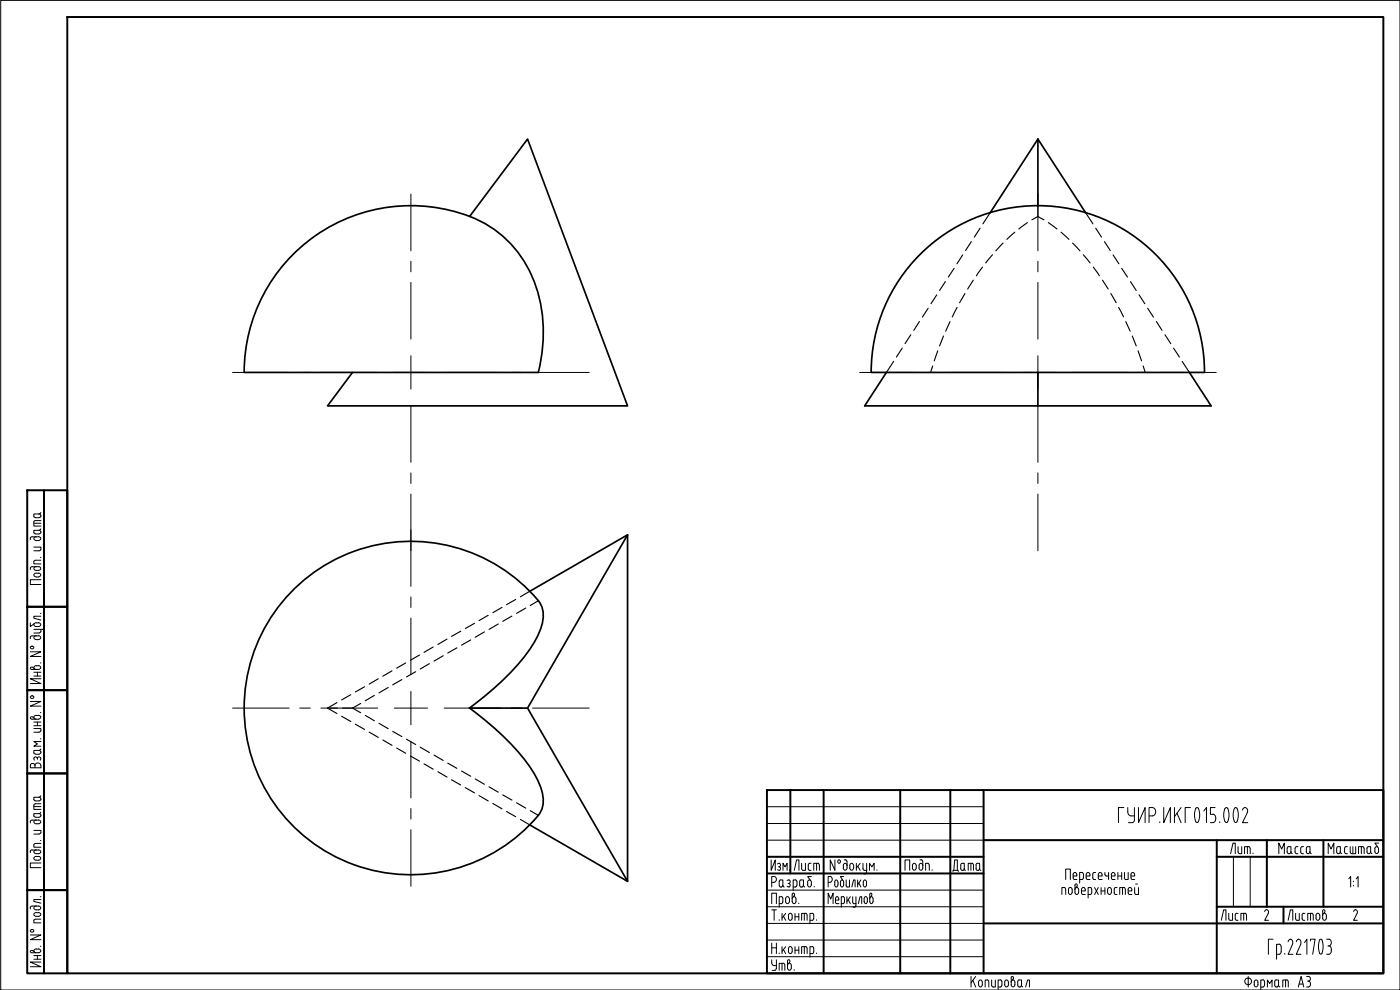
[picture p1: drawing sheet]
<svg xmlns="http://www.w3.org/2000/svg" width="420mm" height="297mm" viewBox="0 0 420 297" stroke-linecap="round" stroke-linejoin="round" font-family="sans-serif">
<defs><g id="words">
<text font-size="7.1" x="285" y="262.8">Дата</text>
<g font-size="6.6">
<text x="382.8" y="257.5">Масса</text>
<text x="397.6" y="257.5">Масштаб</text>
<text x="237.4" y="262.5">Лист</text>
<text x="365.5" y="277.3">Лист</text>
<text x="388.8" y="297.4">A3</text>
</g>
</g></defs>
<path d="M311.5 41.7l14.3 22.2M311.5 41.7v20.1M311.5 41.7l-14.4 22.2M140.9 65l17.4-23.3 30 80.1h-90l7.5-10.1M276.1 76.4a49.9 49.9 0 0 1 54.5-10.9 49.9 49.9 0 0 1 30.8 46.2h-99.8a48.9 48.9 0 0 1 14.5-35.3zM161.6 111.7a43 43 0 0 0-5.2-34.7 34.3 34.3 0 0 0-21.9-14 49.9 49.9 0 0 0-61.1 48.7h88.2M266 111.7l-6.5 10.1h52M311.5 111.7v10.1h52l-6.5-10.1M188.3 160.5v103.9l-30-51.9-17.4-.1a69.5 69.5 0 0 0 20.1-20.9 12.5 12.5 0 0 0 1.7-9.3l-.5-1a50 50 0 0 0-73-5.3 50 50 0 0 0 0 73.1 50 50 0 0 0 73-5.3 9.5 9.5 0 0 0-.4-8.8 53.1 53.1 0 0 0-14-17l-6.9-5.5M188.3 160.5l-29.3 16.9M188.3 160.5l-30 52M159 247.5l29.3 16.9" fill="none" stroke="#000" stroke-width=".51"/>
<g fill="none" stroke="#000" stroke-width=".34">
<path d="M288.9 76.5l-1.7 2.6M291.5 72.5l-1.7 2.7M294.1 68.5l-1.7 2.6M297.1 63.9l-2.1 3.3M297.9 76.4l-2.1 2.5M301 72.9l-2.1 2.4M304.5 69.7l-2.3 2.1M308.3 66.8l-2.5 1.9M311.5 65l1.8 .9M311.5 65l-1.8 .9M311.5 61.8v3.2M314.6 66.8l2.6 1.9"/>
<path d="M318.4 69.7l2.4 2.1M321.9 72.9l2.2 2.4M325.1 76.4l2.1 2.5M325.8 63.9l2.2 3.3M328.8 68.5l1.8 2.6M331.5 72.5l1.7 2.7M334.1 76.5l1.7 2.6M275.9 96.5l-1.7 2.6M278.6 92.5l-1.8 2.7M281.1 88.5l-1.7 2.6M283.7 84.5l-1.7 2.7M285.1 96.5l-1.3 2.9"/>
<path d="M286.3 80.5l-1.7 2.6M287.2 92.2l-1.4 2.9M289.6 88.1l-1.6 2.7M292.1 84.1l-1.7 2.6M294.9 80.2l-1.9 2.5M328.1 80.2l1.8 2.5M330.9 84.1l1.7 2.6M333.4 88.1l1.6 2.7M335.7 92.2l1.5 2.9M336.6 80.5l1.8 2.6M337.9 96.5l1.3 2.9M339.3 84.5l1.7 2.7"/>
<path d="M341.8 88.5l1.8 2.6M344.4 92.5l1.8 2.7M347 96.5l1.7 2.6M268.2 108.4l-2.2 3.3M270.8 104.5l-1.8 2.6M273.3 100.4l-1.7 2.7M279.9 109.8l-.6 1.9M281.4 105.3l-1 3M283.2 100.8l-1.2 3M339.8 100.8l1.2 3M341.5 105.3l1.1 3M343.1 109.8l.6 1.9"/>
<path d="M349.6 100.4l1.8 2.7M352.2 104.5l1.7 2.6M354.8 108.4l2.2 3.3M154.8 179.9l-2.8 1.5M159 177.4l-2.8 1.7M121.8 198.9l-2.8 1.6M125.9 196.5l-2.8 1.6M128.9 199.1l-2.8 1.6M130 194.1l-2.7 1.6M133 196.8l-2.7 1.6M134.2 191.8l-2.8 1.6M137.1 194.4l-2.7 1.5"/>
<path d="M138.3 189.4l-2.8 1.6M141.3 192l-2.8 1.6M142.4 187l-2.7 1.6M145.4 189.6l-2.8 1.6M146.5 184.6l-2.7 1.6M149.5 187.2l-2.7 1.6M150.7 182.2l-2.8 1.6M153.6 184.9l-2.7 1.5M157.8 182.4l-2.8 1.7M161.6 180.2l-2.5 1.5M98.3 212.5h3M98.3 212.5l2.8 1.6"/>
<path d="M101.1 210.8l-2.8 1.7M102.5 214.9l2.8 1.6M102.8 212.5h3M105.3 208.4l-2.8 1.6M105.8 212.5l2.4 1.4M106.6 217.3l2.8 1.5M108.2 211.1l-2.4 1.4M109.4 206.1l-2.8 1.5M109.6 214.7l2.8 1.6M110.8 219.7l2.7 1.6M112.4 208.6l-2.8 1.7M113.5 203.7l-2.7 1.6"/>
<path d="M113.7 217l2.8 1.6M116.5 206.3l-2.8 1.6M117.6 201.3l-2.7 1.6M117.9 219.4l2.7 1.6M120.6 203.9l-2.7 1.6M124.8 201.5l-2.8 1.6M114.9 222l2.7 1.6M119 224.4l2.8 1.6M122 221.8l2.8 1.6M123.1 226.8l2.8 1.6M126.1 224.2l2.8 1.6M127.3 229.2l2.7 1.6"/>
<path d="M130.3 226.6l2.7 1.6M131.4 231.5l2.8 1.7M134.4 229l2.7 1.5M135.5 234l2.8 1.5M138.5 231.3l2.8 1.6M139.7 236.3l2.7 1.6M142.6 233.7l2.8 1.6M143.8 238.7l2.7 1.6M146.8 236.1l2.7 1.6M150.9 238.5l2.7 1.6M147.9 241.1l2.8 1.6M152 243.5l2.8 1.6"/>
<path d="M155 240.9l2.8 1.6M156.2 245.9l2.8 1.6M159.1 243.2l2.5 1.5"/>
</g>
<g fill="none" stroke="#000" stroke-width=".59">
<path d="M20.2 5.1h395v286.9h-395zM8.2 147.1h5v35h-5zM13.2 147.1h7v35h-7zM8.2 182.1h5v25h-5zM13.2 182.1h7v25h-7zM8.2 207.1h5v25h-5zM13.2 207.1h7v25h-7zM8.2 232.1h5v35h-5zM13.2 232.1h7v35h-7zM230.2 237.1h185v54.9h-185zM237.2 237.1v25M247.2 237.1v54.9"/>
<path d="M270.2 237.1v54.9M285.2 237.1v54.9M295.2 237.1v54.9M230.2 257.1h65M295.2 252.1h120M365.2 252.1v39.9M365.2 257.1h50M380.2 252.1v20M397.2 252.1v20M8.2 267.1h5v24.9h-5zM13.2 267.1h7v24.9h-7zM230.2 262.1h65"/>
<path d="M295.2 277.1h120M365.2 272.1h50M385.2 272.1v5"/>
</g>
<g fill="none" stroke="#000" stroke-width=".3">
<path d="M.2 .1h420v296.9h-420zM10.2 157h2.1M10.7 156.2l-.5 .4v1.2h2.1M10.7 156.2h1.6M10.7 155.3h1M11.7 154.2l.5 .4M11.7 154.2h-1.5v.9l.5 .2M12.2 158.7l-.5 .4M12.2 159.5l-.5-.4h-1.5v.9l.5 .2M12.2 159.8l-.2 .3-1.3 .1M12.2 153.8l-.5 .4M12.2 154.9l-.5 .4"/>
<path d="M12.3 154.6v.3M12.3 159.5v.3M9.6 170l-.4 .2-.1 .7M9.6 161.1l-.4 .2-.1 .6M9.7 161.1h1.9M10.2 164.2h2.1v.7M10.7 168.1l-.5 .2v.9h2.1M10.7 168.1h1.6M10.9 173.1a.58 .58 0 0 1-.7-.6 .58 .58 0 0 1 .7-.6l.7 .1a.56 .56 0 0 1 .6 .5 .56 .56 0 0 1-.7 .6M10.9 170a.58 .58 0 0 0-.7 .6 .58 .58 0 0 0 .7 .5h.7a.58 .58 0 0 0 .6-.5 .58 .58 0 0 0-.7-.6h-1.8M10.9 161a.58 .58 0 0 0-.7 .6 .58 .58 0 0 0 .7 .6M10.9 173.1h.7"/>
<path d="M10.9 162.2h.7M11.5 161a.58 .58 0 0 1 .7 .6 .58 .58 0 0 1-.7 .6M12.1 167.2h.2M12.2 164.9l-.5 .4h-1.5M12.3 173.9h-3.2v1.5h3.2M9.1 195.6h3.2l-3.2 1.4h3.2M9.1 186.9v1.1l1.1-.9M9.6 190.8l-.4 .2-.1 .6M9.7 190.8h1.9M10.2 188.8h2.6l.5 .4M10.2 189.9h1.5M10.9 190.7a.58 .58 0 0 0-.7 .6 .58 .58 0 0 0 .7 .6"/>
<path d="M10.9 186.8a.58 .58 0 0 0-.7 .6 .58 .58 0 0 0 .7 .6h.7a.58 .58 0 0 0 .6-.6 .58 .58 0 0 0-.7-.6M10.9 191.9h.7M10.9 186.9h.7M11.5 190.7a.58 .58 0 0 1 .7 .6 .58 .58 0 0 1-.7 .6M12.1 198.9h.2M12.1 184.1h.2M12.2 189.5l-.5 .4M12.3 184.9h-2.1v.6l2.1 .5M12.3 188.8v.7M13.3 189.3v.5M9.1 210.5h3.2l-3.2 1.4h3.2M9.6 200.9h1.9a.56 .56 0 0 0 .7-.6 .56 .56 0 0 0-.6-.5l-.7-.1a.58 .58 0 0 0-.7 .6 .58 .58 0 0 0 .7 .6"/>
<path d="M10.2 218.6h2.1v.7M10.2 217.7h2.1M10.2 216.6h2.1M10.2 202.8h2.1M10.2 201.7h2.1M10.3 215.5l-.4-.4a.39 .39 0 0 0-.7 .1 .39 .39 0 0 0 .3 .6M10.3 200.6l-.4-.4a.39 .39 0 0 0-.7 .1 .39 .39 0 0 0 .3 .6M10.9 214.6a.58 .58 0 0 0-.7 .6 .58 .58 0 0 0 .7 .6M10.9 214.7h.7M11.2 201.7v1.1M11.2 216.6v1.1M11.5 214.6a.58 .58 0 0 1 .7 .6 .58 .58 0 0 1-.7 .6h-1.9"/>
<path d="M12.1 213.8h.2M12.2 219.3l-.2 .3-1.8 .1M12.3 203.7h-3.2l3.2 1.4h-3.2M9.1 229.6v.8h3.2v-.8M9.1 229.6a.71 .71 0 0 1 .7-.5 .71 .71 0 0 1 .7 .5 .89 .89 0 0 1 .9-.7 .89 .89 0 0 1 .8 .7M10.2 227.5l.5-.4 .5 .4M10.2 225.9l.5 .4M10.2 227.5l.1 .6M10.5 229.6v.8M11.2 227.5l.5-.4 .5 .4M11.2 227.5v.3M11.7 239.2l.5 .4"/>
<path d="M11.7 239.2h-1.5v.9l.5 .2M12.1 221.7h.2M12.2 227.5l-.1 .6M12.2 224.7l-.5 .4M12.2 225.6l-.5-.4h-1.5v.7M12.2 225.9l-.2 .3-1.3 .1M12.2 238.8l-.5 .4M12.2 239.9l-.5 .4M12.3 222.5h-2.1l1 .7-1 .7h2.1M12.3 225.6v.3M12.3 239.6v.3M9.6 255l-.4 .2-.1 .6"/>
<path d="M9.6 246.1l-.4 .2-.1 .6M9.7 246.1h1.9M10.2 249.2h2.1v.6M10.2 250.3h1.5M10.2 242h2.1M10.2 244.8l.5 .4M10.4 257.1l1.1-.2a.58 .58 0 0 1 .7 .6 .58 .58 0 0 1-.6 .6l-1.2-.2-.2-.4zM10.7 253.1l-.5 .2v.9h2.1M10.7 241.2l-.5 .4v1.3h2.1M10.7 253.1h1.6M10.7 241.2h1.6M10.7 240.3h1"/>
<path d="M10.9 255a.58 .58 0 0 0-.7 .6 .58 .58 0 0 0 .7 .5h.7a.58 .58 0 0 0 .6-.5 .58 .58 0 0 0-.7-.6h-1.8M10.9 246a.58 .58 0 0 0-.7 .6 .58 .58 0 0 0 .7 .6h.7a.58 .58 0 0 0 .6-.6 .58 .58 0 0 0-.7-.6M12.1 252.2h.2M12.2 249.8l-.5 .4M12.2 243.7l-.5 .4M12.2 244.5l-.5-.4h-1.5v.7M12.2 244.8l-.2 .3-1.3 .1M12.3 258.9h-3.2v1.4h3.2M12.3 244.5v.3M230.2 242h65M230.2 252.1h65M230.2 247.1h65"/>
<path d="M231.4 258v3.1l1.3-3.1v3.1M233.3 259.2a.54 .54 0 0 1 .9 .1 .54 .54 0 0 1-.3 .8M250.6 258v3.1l-1.4-3.1v3.1M253.1 259.7a.58 .58 0 0 1 .5-.7 .58 .58 0 0 1 .6 .7M253.1 259.7v.7M253.4 258h.4M253.8 258l.4 .5M254.2 258.5v1.9a.58 .58 0 0 1-.6 .7 .58 .58 0 0 1-.5-.7M256.2 259.7a.58 .58 0 0 0-.6-.7 .58 .58 0 0 0-.6 .7l.1 .7a.56 .56 0 0 0 .5 .7 .56 .56 0 0 0 .6-.7M256.2 259.7v.7M257 259v2.1M257.4 259.9l.7 1.2"/>
<path d="M258.1 259l-1.1 1.4M259 259v1.6l.4 .5M260.1 259v2.6M273.8 259.7a.58 .58 0 0 1 .6-.7 .58 .58 0 0 1 .6 .7v.7a.6 .6 0 0 1-.6 .7 .6 .6 0 0 1-.6-.7M273.9 259.7v.7M275.8 259.7a.58 .58 0 0 1 .6-.7 .58 .58 0 0 1 .5 .7M275.8 259.7v.7M276.1 258h.4M276.5 258l.4 .5M276.9 258.5v1.9a.58 .58 0 0 1-.5 .7 .58 .58 0 0 1-.6-.7M278.4 259l.4 .6M278.5 259h-.7v2.1"/>
<path d="M278.9 259.6v1.5M337.3 242.3h-1.6v4.5M338.5 242.3a2.41 2.41 0 0 0 .4 2.3l.5 .2M338.7 246.8h1.2M339.5 244.8h.9M340.4 246l-.1 .6-.5 .2M340.4 242.3v3.8M341.7 242.3v4.5l2-4.5v4.5M344.8 244.8h1.1M345.8 242.3a1.28 1.28 0 0 1 1 1.3 1.28 1.28 0 0 1-1 1.2M345.9 242.3h-1.1v4.5M348.1 246.6v.2"/>
<path d="M349.3 242.3v4.5l1.9-4.5v4.5M352.5 242.3v4.5M353.2 244l1.3 2.8M354.5 242.3l-2 2.8M357.3 242.3h-1.6v4.5M358.9 242.6l.4-.3 .4 .3M358.9 242.5a4.6 4.6 0 0 0 .2 4.3l.6-.3M359.6 242.5l.4 1.7-.4 2.3M361.3 243.3l.8-1v4.5M363.3 246.8h.8M364 244.3a.91 .91 0 0 1 .8 1M364.7 242.3h-1.4v2h.8"/>
<path d="M364.9 245.3l-.1 .5a.91 .91 0 0 1-.8 1M366.1 246.6v.2M367.6 242.5a4.4 4.4 0 0 0 .3 4.3h.2a3.3 3.3 0 0 0 .5-3.7l-.2-.6M367.7 242.6l.4-.3 .4 .3M369.3 256.1l.7-3.1h.7v3.1M370.2 257.1v15M370.5 242.6l.4-.3 .4 .3M370.5 242.5a4.6 4.6 0 0 0 .2 4.3h.2a3.3 3.3 0 0 0 .5-3.7l-.2-.6M371.6 255.6l.4 .5M371.6 254v1.6M372.7 254v2.1h-.7M372.9 243.1a.83 .83 0 0 1 1.1-.7 .83 .83 0 0 1 .4 1.2l-.1 .2"/>
<path d="M374.4 243.8l-1.5 3h1.6M374.4 254v2.1M375.2 254.6l-.4-.6h-1.3v2.1M375.2 254.6v1.5M375.2 257.1v15M376 256v.1M9.6 271.9l-.4 .1-.1 .7M10.7 275.8l-.5 .2v.9h2.1M10.7 275.8h1.6M10.9 273.8a.58 .58 0 0 0-.7 .6 .58 .58 0 0 0 .7 .5h.7a.58 .58 0 0 0 .6-.5 .58 .58 0 0 0-.7-.6M10.9 271.9a.58 .58 0 0 0-.7 .5 .58 .58 0 0 0 .7 .6h.7a.58 .58 0 0 0 .6-.6 .58 .58 0 0 0-.7-.5h-1.8M10.9 273.8h.7"/>
<path d="M12.1 269.1h.2M12.3 269.9h-2.1v.6l2.1 .5M230.2 277.1h65M230.2 272.1h65M230.2 267.1h65M231.6 271.1v-3.1h1.4v3.1M231.6 273h1.4M231.6 264.7h.7M232.3 263a.89 .89 0 0 1 .7 .8 .89 .89 0 0 1-.7 .9M232.3 263h-.7v3.1M232.3 273v3.1M233.3 260.9l.5 .2"/>
<path d="M233.6 260.1h.3M233.8 271.1h.7l.4-.2v-1.4l-.2-.4h-.9v3.1M233.8 276v.1M233.9 260.1l.3 .5-.3 .5M234 264.1l1-.1v1.6l-.5 .5a.51 .51 0 0 1-.7-.5zM234.7 274.1v2M235 265.6l.4 .5M235 261.1v-2.1l.6 1.1 .6-1.1v2.1M235.1 274.9l.7 1.2M235.8 269.7a.58 .58 0 0 1 .5-.7 .58 .58 0 0 1 .6 .7M235.8 270.4a.58 .58 0 0 0 .5 .7 .58 .58 0 0 0 .6-.7M235.8 269.7v.8"/>
<path d="M235.8 274.1l-1.1 1.3M236.2 265.9l.6 .2M236.5 265.1h.3M236.6 274.7a.58 .58 0 0 1 .6-.7 .58 .58 0 0 1 .5 .7M236.6 274.7v.7M236.7 264l.5 .5-.5 .6 .4 .2v.6l-.4 .2M236.9 269.7v.8M237.7 269.7a.58 .58 0 0 1 .6-.7 .58 .58 0 0 1 .6 .7v.8M237.7 270.4a.58 .58 0 0 0 .6 .7 .58 .58 0 0 0 .6-.7M237.7 268.4v2.1M237.7 268.4a.38 .38 0 0 1 .5-.4 .38 .38 0 0 1 .2 .6l-.4 .6M237.7 274.7v.7a.58 .58 0 0 1-.5 .7 .58 .58 0 0 1-.6-.7"/>
<path d="M238.6 274.1v2M238.6 275.1h1.1M238.8 264h-.8v3.2M239.1 265.6l-.2 .5h-.9M239.2 264.6v1M239.7 271v.1M239.7 274.1v2M240 264.6l.2 1.5h.7l.2-.5M240.4 264h.7v1.6l.4 .5M241.4 274.1v2M241.8 274l.4 .5M241.8 274.1h-1.2v2"/>
<path d="M242.2 274.6v1.5M242.4 264.7v.8M243.5 264.7v.7a.58 .58 0 0 1-.6 .7 .58 .58 0 0 1-.5-.7M243.8 274l.4 .5M243.8 274.1h-.7v3.1M244.2 275.6l-.2 .5h-.9M244.2 274.6v1M244.3 266v.1M245 276v.1M248.5 271.1v-3.1l.8 1.7 .7-1.7v3.1M249.2 264.7a.9 .9 0 0 0 .6-.8 .9 .9 0 0 0-.6-.9h-.7v3.1M250.5 264.7a.52 .52 0 0 1 .5-.7 .52 .52 0 0 1 .5 .7"/>
<path d="M250.5 264.7v.7a.52 .52 0 0 0 .5 .7 .52 .52 0 0 0 .5-.7v-.7M250.7 270.1h1.1l-.1-.4a.52 .52 0 0 0-.5-.7 .52 .52 0 0 0-.5 .7l.2 1.4h.9M252.2 264.7a.52 .52 0 0 1 .5-.7 .52 .52 0 0 1 .5 .7M252.2 264.7v.7a.52 .52 0 0 0 .5 .7 .52 .52 0 0 0 .5-.7v-.7M253.2 263h-1l.7 1.1M253.4 269.5l-.2-.4h-.7v3.1M253.4 270.6l-.2 .5h-.7M253.4 269.6v1M254 264v1.6M254.2 269.1v2M254.6 269.9l.6 1.2M254.9 264v2.1h-.8l-.2-.5"/>
<path d="M255.2 269.1l-1 1.4M255.7 266.1l.5-2.1h.4v2.1M255.9 269.1l.1 1.8 .3 .2h.6M256 272.2h.5M256.8 271.7l-.3 .5M256.9 269.1v2.6M257.4 264v2.1M257.6 271.1l.5-2h.5v2M257.7 264.9l.7 1.2M258.4 264l-1 1.5M259.1 264.7a.52 .52 0 0 1 .5-.7 .52 .52 0 0 1 .5 .7M259.1 264.7v.7a.52 .52 0 0 0 .5 .7 .52 .52 0 0 0 .5-.7v-.7"/>
<path d="M259.1 262.2h.6M259.3 270.5v-.8a.52 .52 0 0 1 .5-.7 .52 .52 0 0 1 .5 .7v.8M259.3 270.4a.52 .52 0 0 0 .5 .7 .52 .52 0 0 0 .5-.7M259.4 261.1h.7M260.1 261.6l-.4 .6M260.9 261.1v-2.1l.8 1.1 .6-1.1v2.1M261 269.7a.52 .52 0 0 1 .5-.7 .52 .52 0 0 1 .5 .7M261 270.4a.52 .52 0 0 0 .5 .7 .52 .52 0 0 0 .5-.7M261 268.4v2.1M261 268.4l.3-.4 .3 .2-.3 1M262 269.7v.8M263.2 261v.1"/>
<path d="M271.6 261.1v-3.1h1.4v3.1M279.7 261v.1M319.8 266.8l-.2-.5h-.9v2.1M319.8 263.9v-3.1h1.4v3.1M319.8 266.8v1.6M320.6 267a.58 .58 0 0 1 .6-.7 .58 .58 0 0 1 .6 .7v.7a.58 .58 0 0 1-.6 .7 .58 .58 0 0 1-.6-.7M320.7 267v.7M322 262.5a.58 .58 0 0 1 .6-.7 .58 .58 0 0 1 .6 .7M322.1 262.5l.2 1.3 .9 .1M322.6 267a.58 .58 0 0 1 .6-.7 .58 .58 0 0 1 .5 .7v.7a.58 .58 0 0 1-.6 .7 .58 .58 0 0 1-.5-.7M322.6 265.6a.38 .38 0 0 1 .4-.4 .38 .38 0 0 1 .3 .6l-.4 .6M322.6 265.7v2"/>
<path d="M323.2 262.5v.3h-1.1M324.6 267.3h1.1a.64 .64 0 0 0-.3-1 .64 .64 0 0 0-.8 .7v1.1l.4 .3M325 268.4h.7M325.1 262.3l-.2-.5h-.9v3.2M325.1 263.4l-.2 .4-.9 .1M325.2 262.3v1.1M326 262.5l.2 1.3 .9 .1M326 262.5a.58 .58 0 0 1 .5-.7 .58 .58 0 0 1 .6 .7M326.6 268.4h.6M327.1 262.5v.3h-1.1M327.2 266.3l.4 .2 .1 1.4-.5 .5M327.2 266.3h-.6v3.1"/>
<path d="M328.4 261.8l-.4 .5v1.3l.4 .3M328.4 263.9h.4M328.4 261.8h.4M328.5 266.3l1.1 2.1M329.6 262.5l.1 1.1 .3 .3M329.6 262.5a.58 .58 0 0 1 .6-.7 .58 .58 0 0 1 .6 .7M329.6 266.3l-1.1 2.1M330 263.9h.8M330.5 266.3v2.1M330.5 267.3h1.1M330.8 262.5v.3h-1.2M331.6 261.8l.2 1h.9"/>
<path d="M331.6 266.3v2.1M332.6 266.5l.4-.2a1.29 1.29 0 0 1 .2 2h-.4l-.4-.3zM332.7 261.8v2.1M333.5 262.5a.58 .58 0 0 1 .6-.7 .58 .58 0 0 1 .5 .7M333.5 262.5l.2 1.3 .9 .1M334.6 262.5v.3h-1.1M334.8 266.3l-.4 .5v1.3l.4 .3M334.8 268.4h.4M334.8 266.3h.4M335.5 262.8h1.1M335.5 261.8v2.1M336 268.4v-2.1h1.5l.2 2.1"/>
<path d="M336.6 261.8v2.1M336.9 266.3v2.1M337.5 261.8v1.6M338.5 267a.65 .65 0 0 1 .9-.7 .65 .65 0 0 1 .3 1h-1.1M338.6 261.8v2.1l-1-.1-.2-.4M338.6 267l.2 1.3 .9 .1M339.4 262.5a.58 .58 0 0 1 .6-.7 .58 .58 0 0 1 .5 .7M339.4 262.5l.1 1.1 .3 .3M339.9 263.9h.6M340.5 262.5v.3h-1.1M340.5 266.3v1.6l.4 .5h.8v-2.1M340.8 265.2h.6"/>
<path d="M379.5 273.5a.63 .63 0 0 1 .9-.5 .63 .63 0 0 1 .2 1M380.6 274.1l-1 2h1.1M386.6 276.1l.7-3.1h.7v3.1M388.8 274.1v1.5M389.9 274.1v2h-.9l-.2-.5M390.8 275.6l.2 .5h.6M391.2 274l-.4 .3v1.3M391.2 274.1h.4M393.3 274.1v2M393.7 274l.4 .5M393.7 274.1h-1.2v2M394.1 274.6v1.5"/>
<path d="M394.9 274.7a.58 .58 0 0 1 .6-.7 .58 .58 0 0 1 .6 .7M395 274.7l-.1 .7a.58 .58 0 0 0 .6 .7 .58 .58 0 0 0 .6-.7M396.1 274.7v.7M396.9 274.7a.58 .58 0 0 1 .6-.7 .58 .58 0 0 1 .6 .7M396.9 273.4a.38 .38 0 0 1 .5-.4 .38 .38 0 0 1 .2 .5l-.1 .2M397 273.4v2M397.6 273.8l-.4 .4M398.1 274.7v.7a.58 .58 0 0 1-.6 .7 .58 .58 0 0 1-.6-.7M404.8 263.7l.5-.7v3.1M406.2 264.4v.2M406.2 265.6v.2M406.3 273.5a.61 .61 0 0 1 .8-.5 .61 .61 0 0 1 .2 1"/>
<path d="M407 263.7l.6-.7v3.1M407.3 274.1l-1.1 2h1.2M9.1 280.5h3.2l-3.2 1.4h3.2M9.6 285.9h1.9a.56 .56 0 0 0 .7-.6 .56 .56 0 0 0-.6-.5l-.7-.1a.58 .58 0 0 0-.7 .6 .58 .58 0 0 0 .7 .6M10.2 287.8h2.1M10.2 286.7h2.1M10.3 285.6l-.4-.4a.39 .39 0 0 0-.7 .1 .39 .39 0 0 0 .3 .6M11.2 286.7v1.1M12.1 283.9h.2M12.3 288.7h-3.2l3.2 1.4h-3.2M230.2 287h65M230.2 282.1h65"/>
<path d="M231.6 288v.8a.8 .8 0 0 0 .7 .9M231.6 283v3.1M231.6 284.4h1.4M231.7 291.2h.9M232.3 289.7h.7M233 290.6l-.4 .5M233 283v3.1M233 288v2.6M233.8 285.9v.2M234.7 284v2.1M234.7 289v2.2M235.1 289l.3 .3 .1 1.9"/>
<path d="M235.1 289h-1.3v2.2M235.1 284.9l.7 1.2M235.8 284l-1.1 1.4M236.6 284.7a.58 .58 0 0 1 .6-.7 .58 .58 0 0 1 .5 .7v.7a.58 .58 0 0 1-.5 .7 .58 .58 0 0 1-.6-.7M236.6 284.7v.7M237 288.7a.39 .39 0 0 0-.1-.7 .39 .39 0 0 0-.6 .4v2a.58 .58 0 0 0 .6 .7 .58 .58 0 0 0 .6-.7v-.7a.58 .58 0 0 0-.6-.7 .58 .58 0 0 0-.6 .7M237 288.7l-.4 .5M238.3 290.9v.3M238.6 284v2.1M238.6 285.1h1.1M239.7 284v2.1M241.4 284v2.1"/>
<path d="M241.8 284l.4 .5M241.8 284h-1.2v2.1M242.2 284.6v1.5M243.8 284l.4 .5M243.8 284h-.7v3.2M244.2 285.6l-.2 .4-.9 .1M244.2 284.6v1M245 285.9v.2M291.4 293v3.1M292 294.2l.8 1.9M292.8 293l-1.4 1.9M293.7 294.7a.58 .58 0 0 1 .5-.7 .58 .58 0 0 1 .6 .7"/>
<path d="M293.7 295.4a.58 .58 0 0 0 .5 .7 .58 .58 0 0 0 .6-.7M293.7 294.8v.6M294.8 294.8v.6M296.3 294l.4 .5M296.3 294h-.6v2.1M296.8 294.5v1.6M297.6 294l.1 1.8 .3 .3h.7v-2.1M300.2 294l.5 .5M300.3 294h-.7v3M300.7 295.6l-.2 .4-.9 .1M300.7 294.5v1.1M301.5 294.7a.58 .58 0 0 1 .6-.7 .58 .58 0 0 1 .5 .7"/>
<path d="M301.5 295.4a.58 .58 0 0 0 .6 .7 .58 .58 0 0 0 .5-.7M301.5 294.8v.6M302.6 294.8v.6M303.4 294.7a.58 .58 0 0 1 .6-.7 .58 .58 0 0 1 .6 .7M303.4 295.4a.58 .58 0 0 0 .6 .7 .58 .58 0 0 0 .6-.7M303.4 293.4a.38 .38 0 0 1 .5-.4 .38 .38 0 0 1 .2 .6l-.4 .6M303.5 293.4v2M304.6 294.8v.6M305.4 294.5l.1 1.3 .3 .3M305.8 294l-.4 .5M305.9 294h.7v1.6M305.9 296.1h.3"/>
<path d="M306.5 295.6l.4 .5M306.5 295.6l-.4 .5M307.8 296.1l.6-2.1h.5v2.1M374.4 295.4h.4M374.6 293v3.1M374.8 293.5a.97 .97 0 0 1 .8 .9 .97 .97 0 0 1-.8 1M374.8 293.5a.96 .96 0 0 0-1.2 .7 .96 .96 0 0 0 .8 1.2M376.4 294.7a.58 .58 0 0 1 .6-.7 .58 .58 0 0 1 .5 .7M376.4 295.4a.58 .58 0 0 0 .6 .7 .58 .58 0 0 0 .5-.7M376.4 294.8v.6M377.5 294.8v.6M378.4 296.1h.7"/>
<path d="M379.1 294l.4 .5M379.1 294h-.7v3M379.5 294.5l-.1 1.3-.3 .3M380.4 296.1v-2.1l.6 1.1 .8-1.1v2.1M382.1 281.8h-1.4v4.5M382.6 294.5v1.3l.4 .3M383 294l-.4 .5M383 294h.7v1.6M383 296.1h.3M383.1 286.3h.9M383.7 295.6l-.4 .5M383.7 295.6l.4 .5"/>
<path d="M383.9 283.3l.4 .2 .2 .5M384 283.3h-.9v4.5M384.5 285.5l-.2 .6-.4 .2M384.5 284v1.6M385.6 286.1v.2M385.8 294v2.1M386.2 294l.4 .5M386.2 294h-1.2v2.1M386.6 282.6a.77 .77 0 0 1 1-.7 .77 .77 0 0 1 .4 1.2l-1.4 3.2h1.4M389 282.6a.77 .77 0 0 1 1.1-.7 .77 .77 0 0 1 .3 1.2l-.1 .2M390.4 283.3l-1.4 3h1.4M391.5 282.8l.7-1v4.5"/>
<path d="M393.3 282.3v-.5h1.4l-.7 4.5M396 282l.4-.2a3.3 3.3 0 0 1 .5 3.7l-.4 .8-.5-.3M396 282l-.3 1.7 .3 2.3M398.1 281.8h.7a1.06 1.06 0 0 1 .7 1 1.06 1.06 0 0 1-.7 1 1.09 1.09 0 0 1 .7 1.5M398.5 283.8h.4M399.5 285.3a.89 .89 0 0 1-.7 1h-.7"/>
<circle cx="9.6" cy="194.3" r=".48"/>
<circle cx="9.6" cy="209.2" r=".48"/>
<circle cx="251.7" cy="258.5" r=".48"/>
<circle cx="9.6" cy="279.4" r=".48"/>
</g>
<!-- layer: 0 -->
<g fill="none" stroke="#000" stroke-width=".3">
<path d="M123.3 58.2v17.1M311.5 58.2v17.1M123.3 78.4v3.2M311.5 78.4v3.2M123.3 84.7v17.1M311.5 84.7v17.1M69.8 111.7h17M90 111.7h3.1M96.3 111.7h17M118.3 111.7h10M123.3 106.8v9.9M133.3 111.7h17"/>
<path d="M153.5 111.7h3.1M159.8 111.7h17M258 111.7h17M278.1 111.7h3.2M284.5 111.7h17M306.5 111.7h10M311.5 106.8v9.9M321.5 111.7h17M341.6 111.7h3.2M348 111.7h17M123.3 121.7v17M311.5 121.7v17"/>
<path d="M123.3 141.9v3.2M123.3 148.2v27.7M311.5 141.9v3.2M311.5 148.2v17.1M123.3 179.1v3.2M123.3 185.4v17M69.8 212.5h17M90 212.5h3.1M96.3 212.5h17M118.3 212.5h10M123.3 207.5v10M133.3 212.5h17"/>
<path d="M153.5 212.5h3.1M159.8 212.5h17M123.3 222.4v17M123.3 242.6v3.2M123.3 248.9v17"/>
</g>
<use href="#words"/>
</svg>
